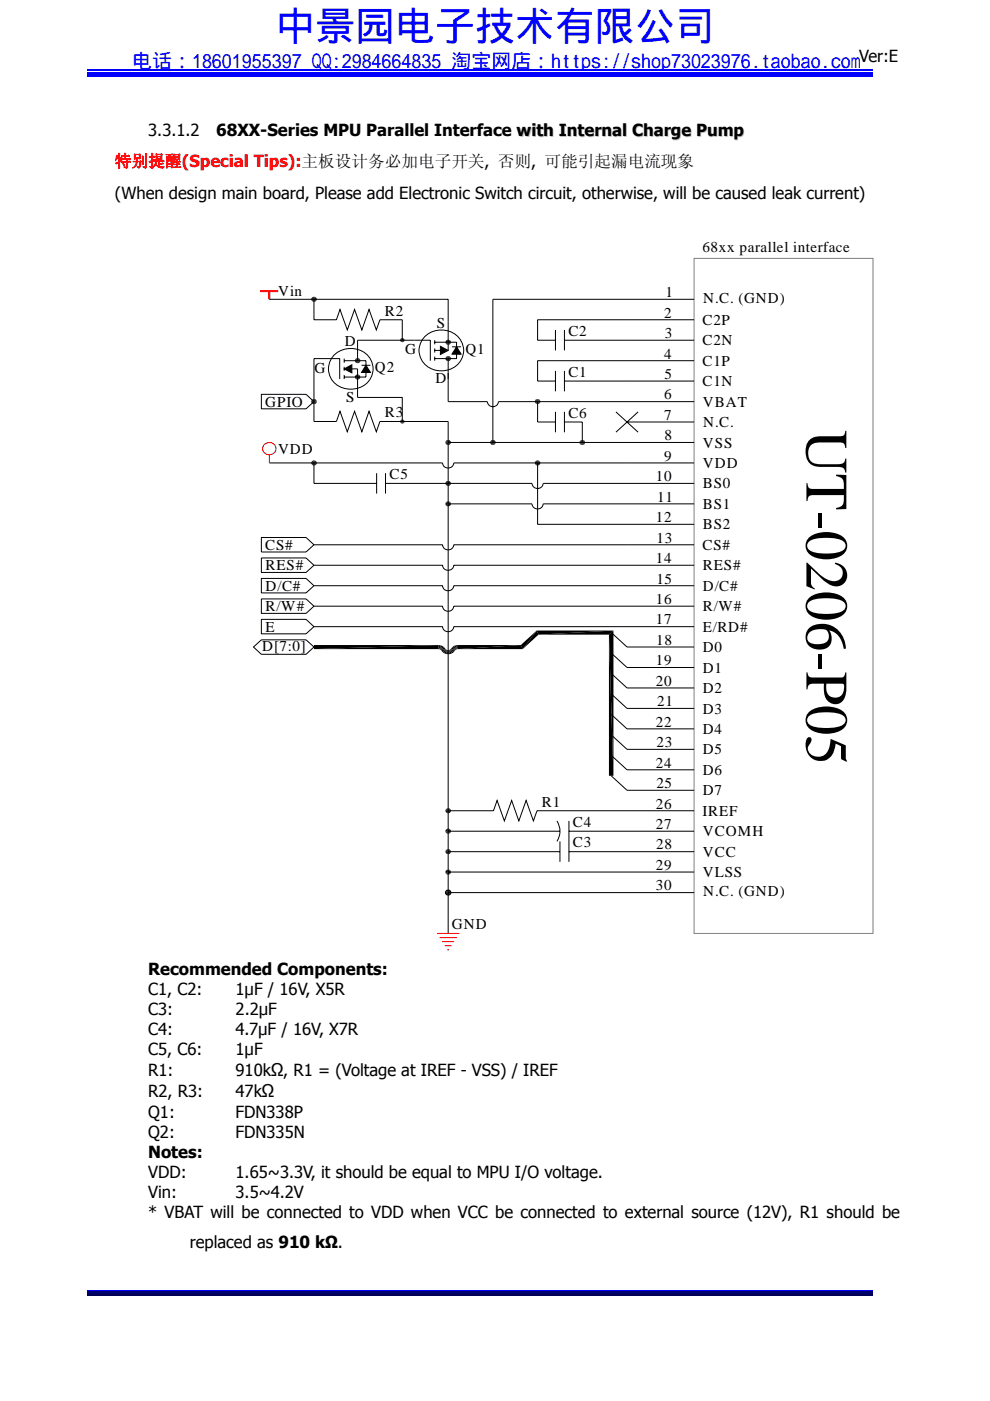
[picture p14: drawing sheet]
<svg xmlns="http://www.w3.org/2000/svg" width="210mm" height="297mm" viewBox="0 0 210 297" stroke-linecap="round" stroke-linejoin="round" font-family="sans-serif">
<defs><g id="words">
<text font-size="12.8" x="171" y="91.2" transform="rotate(90 171 91.2)">UT-0206-P05</text>
<text font-size="8.5" fill="#00f" x="58.4" y="8.5">中景园电子技术有限公司</text>
<text font-size="4.2" fill="#00f" x="28" y="14.3">电话：18601955397 QQ:2984664835 淘宝网店：https://shop73023976.taobao.com</text>
<g font-size="3.5">
<text x="182.2" y="13.2">Ver:E</text>
<text x="31.4" y="28.9">3.3.1.2</text>
<text x="45.9" y="28.9">68XX-Series MPU Parallel Interface with Internal Charge Pump</text>
<text x="24.4" y="42.2">(When design main board, Please add Electronic Switch circuit, otherwise, will be caused leak current)</text>
<text x="31.4" y="206.7">Recommended Components:</text>
<text x="31.4" y="211">C1, C2:</text>
<text x="31.4" y="215.2">C3:</text>
<text x="50" y="215.2">2.2μF</text>
<text x="50" y="211">1μF / 16V, X5R</text>
<text x="31.4" y="219.5">C4:</text>
<text x="50" y="219.5">4.7μF / 16V, X7R</text>
<text x="31.4" y="223.7">C5, C6:</text>
<text x="50" y="223.7">1μF</text>
<text x="31.4" y="228.2">R1:</text>
<text x="31.4" y="232.6">R2, R3:</text>
<text x="50" y="228.2">910kΩ, R1 = (Voltage at IREF - VSS) / IREF</text>
<text x="50" y="232.6">47kΩ</text>
<text x="31.4" y="236.9">Q1:</text>
<text x="50" y="236.9">FDN338P</text>
<text x="31.4" y="241.2">Q2:</text>
<text x="31.4" y="245.4">Notes:</text>
<text x="50" y="241.2">FDN335N</text>
<text x="31.4" y="249.7">VDD:</text>
<text x="50" y="249.7">1.65~3.3V, it should be equal to MPU I/O voltage.</text>
<text x="31.4" y="254">Vin:</text>
<text x="50" y="254">3.5~4.2V</text>
<text x="31.4" y="258.2">* VBAT will be connected to VDD when VCC be connected to external source (12V), R1 should be</text>
<text x="40.3" y="264.6">replaced as 910 kΩ.</text>
</g>
<text font-size="3.5" fill="#f00" x="24.4" y="35.3">特别提醒(Special Tips):主板设计务必加电子开关, 否则, 可能引起漏电流现象</text>
<g font-size="3.2">
<text x="149" y="53.4">68xx parallel interface</text>
<text x="59" y="62.8">Vin</text>
<text x="141.2" y="63">1</text>
<text x="149.2" y="64.2">N.C. (GND)</text>
<text x="81.6" y="66.9">R2</text>
<text x="92.6" y="69.5">S</text>
<text x="120.5" y="71.2">C2</text>
<text x="140.9" y="67.4">2</text>
<text x="141" y="71.7">3</text>
<text x="149" y="68.9">C2P</text>
<text x="73.2" y="73.4">D</text>
<text x="85.9" y="75.1">G</text>
<text x="98.7" y="75.1">Q1</text>
<text x="140.8" y="76">4</text>
<text x="149" y="73.2">C2N</text>
<text x="149" y="77.5">C1P</text>
<text x="66.7" y="79.1">G</text>
<text x="79.5" y="79">Q2</text>
<text x="92.4" y="81.2">D</text>
<text x="120.5" y="79.9">C1</text>
<text x="141" y="80.3">5</text>
<text x="149" y="81.9">C1N</text>
<text x="56.3" y="86.2">GPIO</text>
<text x="73.4" y="85.2">S</text>
<text x="81.6" y="88.5">R3</text>
<text x="120.5" y="88.6">C6</text>
<text x="140.9" y="84.7">6</text>
<text x="140.9" y="89">7</text>
<text x="149.1" y="86.2">VBAT</text>
<text x="140.9" y="93.3">8</text>
<text x="149.1" y="94.9">VSS</text>
<text x="149.2" y="90.6">N.C.</text>
<text x="59" y="96.2">VDD</text>
<text x="82.6" y="101.6">C5</text>
<text x="140.9" y="97.7">9</text>
<text x="149.1" y="99.2">VDD</text>
<text x="139.1" y="102">10</text>
<text x="139.4" y="106.4">11</text>
<text x="149.1" y="103.5">BS0</text>
<text x="149.1" y="107.9">BS1</text>
<text x="139.1" y="110.7">12</text>
<text x="149.1" y="112.2">BS2</text>
<text x="56.3" y="116.6">CS#</text>
<text x="139.1" y="119.4">14</text>
<text x="139.3" y="115">13</text>
<text x="149" y="116.6">CS#</text>
<text x="56.3" y="125.3">D/C#</text>
<text x="56.3" y="120.9">RES#</text>
<text x="139.2" y="123.7">15</text>
<text x="149.1" y="125.3">D/C#</text>
<text x="149.1" y="120.9">RES#</text>
<text x="56.3" y="129.6">R/W#</text>
<text x="139.1" y="128">16</text>
<text x="149.1" y="129.6">R/W#</text>
<text x="55.6" y="138">D[7:0]</text>
<text x="56.3" y="133.9">E</text>
<text x="139.1" y="132.4">17</text>
<text x="139.2" y="136.7">18</text>
<text x="149.1" y="133.9">E/RD#</text>
<text x="139.1" y="141.1">19</text>
<text x="149.1" y="138.3">D0</text>
<text x="149.1" y="142.6">D1</text>
<text x="139.1" y="145.4">20</text>
<text x="139.4" y="149.8">21</text>
<text x="149.1" y="147">D2</text>
<text x="139.1" y="154.1">22</text>
<text x="149.1" y="151.3">D3</text>
<text x="149.1" y="155.6">D4</text>
<text x="139.3" y="158.4">23</text>
<text x="149.1" y="160">D5</text>
<text x="139.1" y="162.8">24</text>
<text x="139.2" y="167.1">25</text>
<text x="149.1" y="164.3">D6</text>
<text x="114.9" y="171">R1</text>
<text x="139.1" y="171.4">26</text>
<text x="149" y="173">IREF</text>
<text x="149.1" y="168.6">D7</text>
<text x="121.5" y="175.3">C4</text>
<text x="121.5" y="179.7">C3</text>
<text x="139.1" y="175.8">27</text>
<text x="149.1" y="177.3">VCOMH</text>
<text x="139.1" y="184.4">29</text>
<text x="139.2" y="180.1">28</text>
<text x="149.1" y="186">VLSS</text>
<text x="149.1" y="181.6">VCC</text>
<text x="139.1" y="188.8">30</text>
<text x="149.2" y="190">N.C. (GND)</text>
<text x="95.9" y="197">GND</text>
</g>
</g></defs>
<path d="M18.6 16.1h166.5" fill="none" stroke="#00f" stroke-width=".25"/>
<path d="M18.6 15.2h166.5v.5h-166.5z" fill="#00f"/>
<path d="M18.6 14.8h166.5M18.6 273.6h166.5" fill="none" stroke="#00f" stroke-width=".25"/>
<path d="M18.6 273.7h166.5v.8h-166.5z" fill="#00006b"/>
<path d="M18.6 274.7h166.5" fill="none" stroke="#005" stroke-width=".25"/>
<path d="M147.2 54.8h38v143.1h-38z" fill="none" stroke="#808080" stroke-width=".21"/>
<g fill="none" stroke="#000" stroke-width=".21">
<path d="M133 67.8h14.2M133 72.1h14.2M133 76.5h14.2M147.2 63.5h-42.7v30.3M57.1 98.1h36.8a1.19 1.19 0 0 0 1.2 1.1 1.19 1.19 0 0 0 1.1-1.1h51M95.1 85.2h8.3a1.19 1.19 0 0 0 1.1 1 1.19 1.19 0 0 0 1.2-1h41.5M95.1 93.8h52.1M95.1 89.4v108.5M114 98.1v13.1h33.2M130.6 87.3l4.7 4.3M133 80.8h14.2M133 89.5h14.2"/>
<path d="M135.3 87.3l-4.7 4.3M66.6 115.5h27.3a1.19 1.19 0 0 0 1.2 1.1 1.19 1.19 0 0 0 1.1-1.1h51M66.6 119.8h27.3a1.19 1.19 0 0 0 1.2 1.1 1.19 1.19 0 0 0 1.1-1.1h51M95.1 102.5h17.7a1.19 1.19 0 0 0 1.2 1.1 1.19 1.19 0 0 0 1.2-1.1h32M95.1 106.8h17.7M115.2 106.8h32M66.6 124.2h27.3a1.19 1.19 0 0 0 1.2 1.1 1.19 1.19 0 0 0 1.1-1.1h51M66.6 128.5h27.3a1.19 1.19 0 0 0 1.2 1.1 1.19 1.19 0 0 0 1.1-1.1h51M66.6 132.9h27.3a1.19 1.19 0 0 0 1.2 1 1.19 1.19 0 0 0 1.1-1h51M129.6 134.1l3.4 3.1h14.2M129.6 138.5l3.4 3h14.2M129.6 142.8l3.4 3.1h14.2"/>
<path d="M129.6 147.1l3.4 3.1h14.2M129.6 151.5l3.4 3h14.2M129.6 155.8l3.4 3.1h14.2M129.6 160.1l3.4 3.1h14.2M129.6 164.5l3.4 3.1h14.2M133 171.9h14.2M133 176.2h14.2M95.1 184.9h52.1M95.1 189.3h52.1M133 180.6h14.2"/>
<circle cx="95.1" cy="189.2" r=".57"/>
</g>
<path d="M56.2 94.1a1.34 1.34 0 0 1 2 .2 1.34 1.34 0 0 1-.6 2 1.33 1.33 0 0 1-1.6-.4 1.33 1.33 0 0 1 .2-1.8zM57.1 96.4v1.7M92.7 197.9h4.7M93.2 198.8h3.7M93.8 199.6h2.5M94.3 200.5h1.5M94.9 201.4h.3" fill="none" stroke="#f00" stroke-width=".21"/>
<g fill="#000">
<path d="M103.9 93.8l1.2 .3h-1.1zM103.9 93.8h1.2v.3zM104 93.5l1.1 .3h-1.2zM104 93.5h1.1v.3zM104 94.1l.8 .2h-.6zM104 94.1h1.1l-.3 .2zM104 93.5l.2-.2 .9 .2zM104.2 93.3h.6l.3 .2zM104.2 94.3h.6zM104.2 93.3h.6zM113.4 98.1l1.1 .3h-1zM113.4 98.1h1.2l-.1 .3z"/>
<path d="M113.5 97.9l1.1 .2h-1.2zM113.5 97.9h1l.1 .2zM113.5 98.4l.8 .2h-.6zM113.5 98.4h1l-.2 .2zM113.5 97.9l.2-.2 .8 .2zM113.7 97.7h.6l.2 .2zM113.7 98.6h.6zM113.7 97.7h.6zM94.5 102.5l1.1 .3h-1zM94.5 102.5h1.2l-.1 .3zM94.6 102.2l1.1 .3h-1.2zM94.6 102.2h1l.1 .3z"/>
<path d="M94.6 102.8l.8 .2h-.6zM94.6 102.8h1l-.2 .2zM94.6 102.2l.2-.2 .8 .2zM94.8 102h.6l.2 .2zM94.8 103h.6zM94.8 102h.6zM66.6 137.6l26.4-.8v.8zM66.6 136.8h26.4l-26.4 .8zM93 136.8l.2 .8h-.2zM93.4 136.8v.9l-.2-.1zM93 136.8h.4l-.2 .8zM93.8 136.9l-.3 .9-.1-.1z"/>
<path d="M93.6 137.9l.8-.4-.5 .8zM93.5 137.8l.7-.6-.6 .7zM93.4 136.8l.4 .1-.4 .8zM93.9 138.3l.7-.7-.4 .9zM93.8 136.9l.4 .3-.7 .6zM94.7 137.8l-.1 .9-.4-.2zM94.4 137.5l.2 .1-.7 .7zM94.2 137.2l.2 .3-.8 .4zM94.6 137.6l.1 .2-.5 .7zM94.9 137.8l.2 .9h-.5zM94.7 137.8h.2l-.3 .9zM94.9 137.8h.2v.9z"/>
<path d="M95.1 137.8l.4 .9h-.4zM95.1 137.8h.1l.3 .9zM95.2 137.8h.2l.5 .7zM95.4 137.8l.2-.2 .6 .7zM95.2 137.8l.7 .7-.4 .2zM95.7 137.5l.8 .4-.9-.3zM95.4 137.8l.8 .5-.3 .2zM95.9 137.2l.7 .6-.9-.3zM95.6 137.6l.9 .3-.3 .4zM95.9 137.2l.4-.3 .5 .8zM95.7 137.5l.9 .3-.1 .1zM96.3 136.9l.4-.1 .2 .8z"/>
<path d="M95.9 137.2l.9 .5-.2 .1zM96.3 136.9l.6 .7-.1 .1zM96.7 136.8h.4v.8zM96.7 136.8l.4 .8h-.2zM97.1 136.8h13.4l-13.4 .8zM97.1 137.6l13.4-.8 .4 .8zM110.5 136.8l3.3-3.1-2.9 3.9zM113.8 133.7l.4 .9-3.3 3zM114.2 134.6l15.9-.9-.9 .9zM113.8 133.7h16.3l-15.9 .9zM94.5 176.2l1.1 .3h-1zM94.5 176.2h1.2l-.1 .3z"/>
<path d="M94.5 171.9l1.1 .3h-1zM94.5 171.9h1.2l-.1 .3zM94.6 176l1.1 .2h-1.2zM94.6 176h1l.1 .2zM94.6 176.5l.8 .2h-.6zM94.6 176.5h1l-.2 .2zM94.6 171.6l1.1 .3h-1.2zM94.6 171.6h1l.1 .3zM94.6 172.2l.8 .2h-.6zM94.6 172.2h1l-.2 .2zM94.6 176l.2-.2 .8 .2zM94.8 175.8h.6l.2 .2z"/>
<path d="M94.8 176.7h.6zM94.6 171.6l.2-.2 .8 .2zM94.8 171.4h.6l.2 .2zM94.8 172.4h.6zM94.8 175.8h.6zM94.8 171.4h.6zM129.2 134.6l.9 29.9h-.9zM129.2 134.6l.9-.9v30.8zM94.5 189.3l1.1 .2h-1zM94.5 189.3h1.2l-.1 .2zM94.5 184.9l1.1 .3h-1zM94.5 184.9h1.2l-.1 .3z"/>
<path d="M94.5 180.6l1.1 .2h-1zM94.5 180.6h1.2l-.1 .2zM94.6 189l1.1 .3h-1.2zM94.6 189h1l.1 .3zM94.6 189.5l.8 .2h-.6zM94.6 189.5h1l-.2 .2zM94.6 184.6l1.1 .3h-1.2zM94.6 184.6h1l.1 .3zM94.6 185.2l.8 .2h-.6zM94.6 185.2h1l-.2 .2zM94.6 180.3l1.1 .3h-1.2zM94.6 180.3h1l.1 .3z"/>
<path d="M94.6 180.8l.8 .2h-.6zM94.6 180.8h1l-.2 .2zM94.6 189l.2-.2 .8 .2zM94.8 188.8h.6l.2 .2zM94.8 189.7h.6zM94.6 184.6l.2-.2 .8 .2zM94.8 184.4h.6l.2 .2zM94.8 185.4h.6zM94.6 180.3l.2-.2 .8 .2zM94.8 180.1h.6l.2 .2zM94.8 181h.6zM94.8 188.8h.6z"/>
<path d="M94.8 184.4h.6zM94.8 180.1h.6z"/>
</g>
<g fill="#f00">
<path d="M56.9 61.7l.4 1.8h-.4z"/>
<path d="M56.9 61.7h.4v1.8z"/>
</g>
<path d="M55.2 61.7h3.8" fill="none" stroke="#f00" stroke-width=".44"/>
<g fill="none" stroke="#000" stroke-width=".21">
<path d="M57.1 63.5h38v10.8M66.6 63.5v4.3h4.8l.7-2.2 1.6 4.4 1.5-4.4 1.6 4.4 1.5-4.4 1.5 4.4 .8-2.2h4.7v4.3M70.9 75.3a4.9 4.9 0 0 1 8.1 1.8 4.6 4.6 0 0 1-1.7 4.5 4.6 4.6 0 0 1-4.8 .6 4.2 4.2 0 0 1-1.6-6.9zM73 78.2l1.6-.9v1.8zM73 76v.9M73 77.8v.8M73 79.5v.9M73 78.2h2.8v6.1h9.5v5.1M73 76.5h4.6v.9M75.8 76.5v-4.4h15.5v4.4M76.7 77.4h1.9M77.6 77.4l1 1.6h-1.9z"/>
<path d="M77.6 79v.9h-4.6M90.1 71.4a4.9 4.9 0 0 1 8.1 1.7 4.6 4.6 0 0 1-1.7 4.6 4.6 4.6 0 0 1-4.8 .6 4.2 4.2 0 0 1-1.6-6.9zM92.2 72.1v.9M92.2 73.9v.8M92.2 75.6v.9M92.2 72.6h4.6v.9M92.2 74.3h2.4M93.4 73.4l1.7 .9-1.7 .9zM95.1 76v9.2M95.9 73.5h1.9M96.8 73.5l1 1.6h-1.9zM96.8 75.1v.9h-4.6"/>
<path d="M117.8 70v4.3M117.8 78.6v4.4M119.7 72.1h13.3M119.7 70v4.3M119.7 78.6v4.4M133 67.8h-19v4.3h3.8M133 76.5h-19v4.3h3.8M55.4 83.6h9.5l1.7 1.6-1.7 1.5h-9.5zM66.6 98.1v4.4h13.3M72.1 80.4v-4.4h-5.5v13.4h4.8l.7-2.2 1.6 4.3 1.5-4.3 1.6 4.3 1.5-4.3 1.5 4.3 .8-2.1h14.5M114 85.2v4.3h3.8M117.8 87.3v4.4"/>
<path d="M119.7 89.5h3.8v4.3M119.7 87.3v4.4M119.7 80.8h13.3M55.4 114h9.5l1.7 1.5-1.7 1.5h-9.5zM55.4 118.3h9.5l1.7 1.5-1.7 1.6h-9.5zM79.9 100.3v4.3M81.8 102.5h13.3M81.8 100.3v4.3M112.8 106.8a1.19 1.19 0 0 0 1.2 1.1 1.19 1.19 0 0 0 1.2-1.1M53.8 137.2l1.6-1.5h9.5l1.7 1.5-1.7 1.5h-9.5zM55.4 131.3h9.5l1.7 1.6-1.7 1.5h-9.5zM55.4 122.6h9.5l1.7 1.6-1.7 1.5h-9.5z"/>
<path d="M55.4 127h9.5l1.7 1.5-1.7 1.5h-9.5zM95.1 171.9h9.6l.7-2.2 1.6 4.4 1.5-4.4 1.5 4.4 1.6-4.4 1.5 4.4 .8-2.2h19.1M95.1 176.2h23.7M118.1 174.1a4 4 0 0 1 0 4.3M118.8 178.4v4.3M120.7 174.1v8.6M120.7 176.2h12.3M95.1 180.6h23.7M120.7 180.6h12.3"/>
</g>
<g fill="#000">
<path d="M66 63.5l1.1 .2h-1zM66 63.5h1.2l-.1 .2zM66.1 63.2l1.1 .3h-1.2zM66.1 63.2h1l.1 .3zM66.1 63.7l.8 .2h-.6zM66.1 63.7h1l-.2 .2zM66.1 63.2l.2-.2 .8 .2zM66.3 63h.6l.2 .2zM66.3 63.9h.6zM66.3 63h.6zM73 78.2h1.6v.9zM73 78.2l1.6-.9v.9z"/>
<path d="M75.2 76.5l1.2 .2h-1.1zM75.2 76.5h1.2v.2zM75.2 79.9l1.2 .3h-1.1zM75.2 79.9h1.2v.3zM75.3 76.2l1.1 .3h-1.2zM75.3 76.2h1.1v.3zM75.3 76.7l.8 .2h-.6zM75.3 76.7h1.1l-.3 .2zM75.3 79.7l1.1 .2h-1.2zM75.3 79.7h1.1v.2zM75.3 76.2l.2-.2 .9 .2zM75.5 76h.6l.3 .2z"/>
<path d="M75.5 76.9h.6zM75.5 79.5l.9 .2h-1.1zM75.5 79.5h.6l.3 .2zM75.5 76h.6zM75.5 79.5h.6zM76.7 79h1.9zM77.6 77.4l1 1.6h-1.9zM84.9 72.1l.8 .2h-.8zM84.9 72.1h.9l-.1 .2zM84.9 71.9l.9 .2h-.9zM84.9 71.9h.8l.1 .2zM84.9 72.3l.7 .2h-.5z"/>
<path d="M84.9 72.3h.8l-.1 .2zM84.9 71.9l.2-.1 .6 .1zM85.1 71.8h.5l.1 .1zM85.1 72.5h.5zM85.1 71.8h.5zM93.4 73.4l1.7 .9h-1.7zM93.4 74.3h1.7l-1.7 .9zM94.5 72.6l1.1 .2h-1zM94.5 72.6h1.2l-.1 .2zM94.5 76l1.1 .3h-1zM94.5 76h1.2l-.1 .3zM94.6 72.3l1.1 .3h-1.2z"/>
<path d="M94.6 72.3h1l.1 .3zM94.6 72.8l.8 .2h-.6zM94.6 72.8h1l-.2 .2zM94.6 75.8l1.1 .2h-1.2zM94.6 75.8h1l.1 .2zM94.6 76.3l.8 .2h-.6zM94.6 76.3h1l-.2 .2zM94.6 72.3l.2-.2 .8 .2zM94.8 72.1h.6l.2 .2zM94.8 73h.6zM94.6 75.8l.2-.2 .8 .2zM94.8 75.6h.6l.2 .2z"/>
<path d="M94.8 76.5h.6zM94.8 72.1h.6zM94.8 75.6h.6zM95.9 75.1h1.9zM96.8 73.5l1 1.6h-1.9zM66 85.2l1.1 .2h-1zM66 85.2h1.2l-.1 .2zM66 98.1l1.2 .3h-1.1zM66 98.1h1.2v.3zM66.1 98l1.1 .1h-1.2zM66.1 98h1.1v.1zM66.1 98.4l.9 .1h-.8z"/>
<path d="M66.1 98.4h1.1l-.2 .1zM66.1 84.9l1.1 .3h-1.2zM66.1 84.9h1l.1 .3zM66.1 85.4l.8 .2h-.6zM66.1 85.4h1l-.2 .2zM66.2 97.8l1 .2h-1.1zM66.2 97.8h.8l.2 .2zM66.2 98.5l.6 .2zM66.2 98.5h.8l-.2 .2zM66.1 84.9l.2-.2 .8 .2zM66.3 84.7h.6l.2 .2zM66.3 85.6h.6z"/>
<path d="M66.2 97.8h.8zM66.4 97.7l.6 .1zM66.4 98.7h.4zM66.3 84.7h.6zM66.4 97.7h.4zM75.3 80.2l.8 .2h-.6zM75.3 80.2h1.1l-.3 .2zM75.5 80.4h.6zM84.9 89.4l.8 .2h-.8zM84.9 89.4h.9l-.1 .2zM84.9 89.2l.9 .2h-.9zM84.9 89.2h.8l.1 .2z"/>
<path d="M84.9 89.6l.7 .1h-.5zM84.9 89.6h.8l-.1 .1zM85.1 89l.6 .2h-.8zM85.1 89h.5l.1 .2zM85.1 89.7h.5zM85.1 89h.5zM94.5 93.8l1.1 .3h-1zM94.5 93.8h1.2l-.1 .3zM94.6 93.5l1.1 .3h-1.2zM94.6 93.5h1l.1 .3zM94.6 94.1l.8 .2h-.6zM94.6 94.1h1l-.2 .2z"/>
<path d="M94.6 93.5l.2-.2 .8 .2zM94.8 93.3h.6l.2 .2zM94.8 94.3h.6zM94.8 93.3h.6zM113.4 85.2l1.2 .1h-1.1zM113.4 85.2h1.2v.1zM113.5 84.9l1.1 .3h-1.2zM113.5 84.9h1.1v.3zM113.5 85.3l.9 .2h-.8zM113.5 85.3h1.1l-.2 .2zM113.6 84.8l1 .1h-1.1zM113.6 84.8h.8l.2 .1z"/>
<path d="M113.6 85.5l.7 .1zM113.6 85.5h.8l-.1 .1zM113.6 84.8h.8zM113.8 84.6l.6 .2zM113.8 85.6h.5zM113.8 84.6h.5zM122.9 93.8l1.2 .2h-1.1zM122.9 93.8h1.2v.2zM123 93.6l1.1 .2h-1.2zM123 93.6h1.1v.2zM123 94l.9 .2h-.8zM123 94h1.1l-.2 .2z"/>
<path d="M123.1 93.4l1 .2h-1.1zM123.1 93.4h.8l.2 .2zM123.1 94.2l.6 .1zM123.1 94.2h.8zM123.1 93.4h.8zM123.3 93.3l.6 .1zM123.3 94.3h.4zM123.3 93.3h.4zM94.5 106.8l1.1 .3h-1zM94.5 106.8h1.2l-.1 .3zM94.6 106.6l1.1 .2h-1.2zM94.6 106.6h1l.1 .2z"/>
<path d="M94.6 107.1l.8 .2h-.6zM94.6 107.1h1l-.2 .2zM94.6 106.6l.2-.2 .8 .2zM94.8 106.4h.6l.2 .2zM94.8 107.3h.6zM94.8 106.4h.6z"/>
</g>
<use href="#words"/>
</svg>
